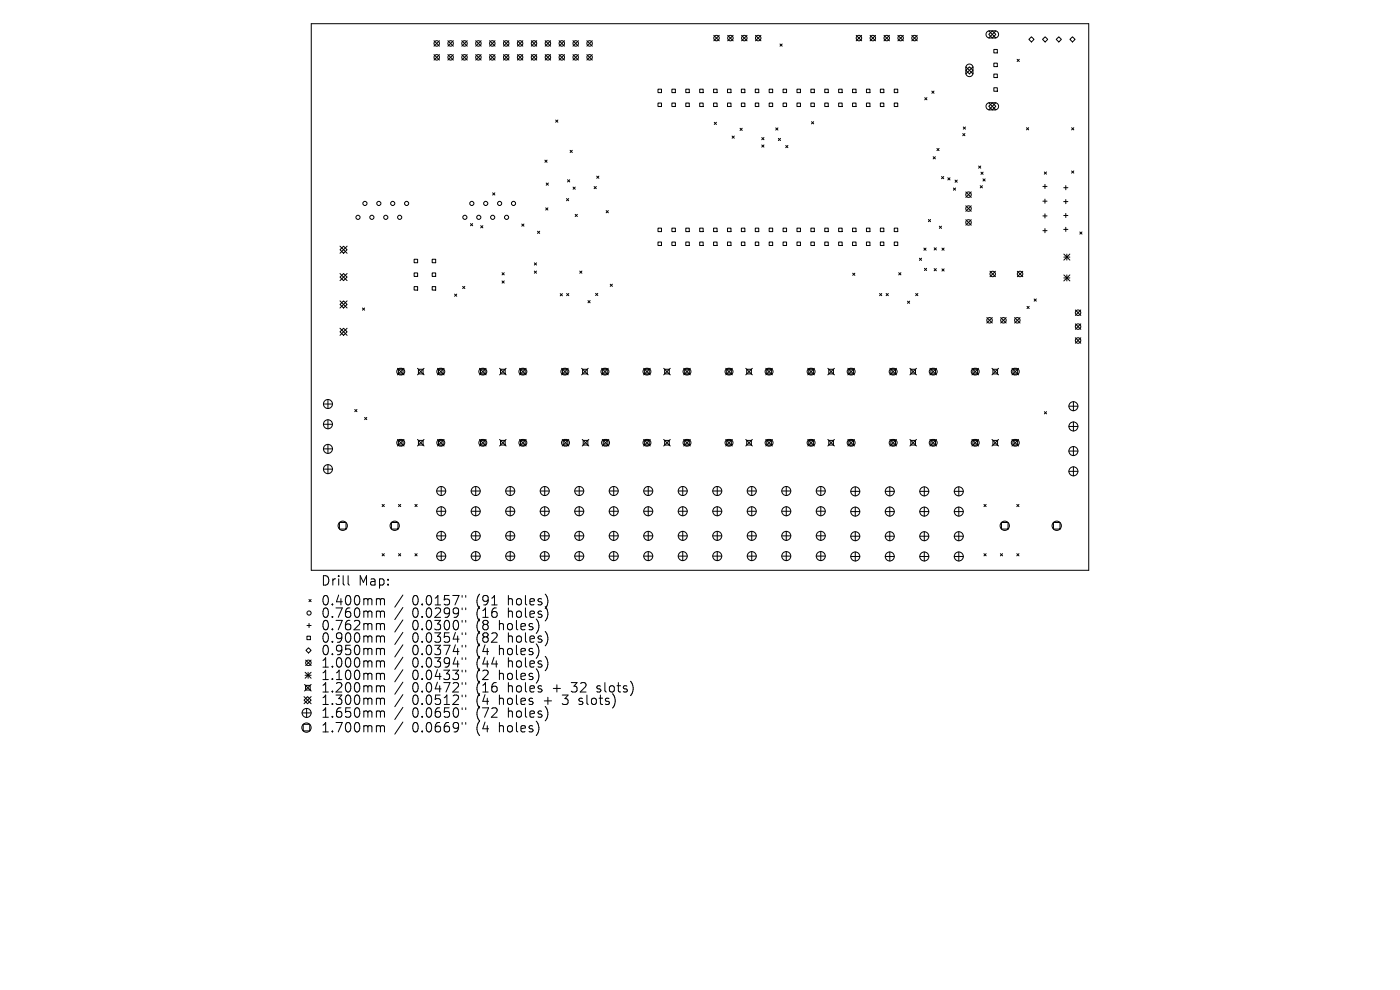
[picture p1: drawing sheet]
<svg xmlns="http://www.w3.org/2000/svg" width="297mm" height="210mm" viewBox="0 0 297 210" stroke-linecap="round" stroke-linejoin="round" font-family="sans-serif">
<defs><g id="words">
<g font-size="2.8">
<text x="68" y="124.5">Drill</text>
<text x="76" y="124.5">Map:</text>
<text x="68" y="128.7">0.400mm</text>
<text x="68" y="131.3">0.760mm</text>
<text x="87.5" y="128.7">0.0157&quot;</text>
<text x="87.5" y="131.3">0.0299&quot;</text>
<text x="101.2" y="128.7">(91</text>
<text x="101.2" y="131.3">(16</text>
<text x="108" y="128.7">holes)</text>
<text x="108" y="131.3">holes)</text>
<text x="68" y="134">0.762mm</text>
<text x="68" y="136.6">0.900mm</text>
<text x="87.5" y="134">0.0300&quot;</text>
<text x="87.5" y="136.6">0.0354&quot;</text>
<text x="101.2" y="134">(8</text>
<text x="101.2" y="136.6">(82</text>
<text x="106.1" y="134">holes)</text>
<text x="108" y="136.6">holes)</text>
<text x="68" y="139.3">0.950mm</text>
<text x="68" y="141.9">1.000mm</text>
<text x="87.5" y="139.3">0.0374&quot;</text>
<text x="87.5" y="141.9">0.0394&quot;</text>
<text x="101.2" y="139.3">(4</text>
<text x="101.2" y="141.9">(44</text>
<text x="106.1" y="139.3">holes)</text>
<text x="108" y="141.9">holes)</text>
<text x="68" y="144.5">1.100mm</text>
<text x="68" y="147.2">1.200mm</text>
<text x="68" y="149.8">1.300mm</text>
<text x="87.5" y="144.5">0.0433&quot;</text>
<text x="87.5" y="147.2">0.0472&quot;</text>
<text x="87.5" y="149.8">0.0512&quot;</text>
<text x="101.2" y="144.5">(2</text>
<text x="101.2" y="147.2">(16</text>
<text x="101.2" y="149.8">(4</text>
<text x="106.1" y="144.5">holes)</text>
<text x="106.1" y="149.8">holes</text>
<text x="108" y="147.2">holes</text>
<text x="115.9" y="149.8">+</text>
<text x="117.8" y="147.2">+</text>
<text x="120.1" y="149.8">3</text>
<text x="122" y="147.2">32</text>
<text x="123.7" y="149.8">slots)</text>
<text x="127.5" y="147.2">slots)</text>
<text x="68" y="152.5">1.650mm</text>
<text x="68" y="155.6">1.700mm</text>
<text x="87.5" y="152.5">0.0650&quot;</text>
<text x="87.5" y="155.6">0.0669&quot;</text>
<text x="101.2" y="152.5">(72</text>
<text x="101.2" y="155.6">(4</text>
<text x="106.1" y="155.6">holes)</text>
<text x="108" y="152.5">holes)</text>
</g>
</g></defs>
<g fill="none" stroke="#000" stroke-width=".21">
<path d="M66 5h165v116h-165zM92.1 8.6l1.1 1.2M92.1 11.6l1.1 1.1M93.2 8.6l-1.1 1.2M93.2 11.6l-1.1 1.1M95 8.6l1.2 1.2M95 11.6l1.2 1.1M96.2 8.6l-1.2 1.2M96.2 11.6l-1.2 1.1M98 11.6l1.1 1.1M98 8.6l1.1 1.2M99.1 8.6l-1.1 1.2"/>
<path d="M99.1 11.6l-1.1 1.1M100.9 11.6l1.2 1.1M100.9 8.6l1.2 1.2M102.1 8.6l-1.2 1.2M102.1 11.6l-1.2 1.1M103.9 11.6l1.1 1.1M103.9 8.6l1.1 1.2M105 8.6l-1.1 1.2M105 11.6l-1.1 1.1M106.8 11.6l1.2 1.1M106.8 8.6l1.2 1.2M108 8.6l-1.2 1.2"/>
<path d="M108 11.6l-1.2 1.1M109.8 11.6l1.1 1.1M109.8 8.6l1.1 1.2M110.9 8.6l-1.1 1.2M110.9 11.6l-1.1 1.1M112.7 11.6l1.2 1.1M112.7 8.6l1.2 1.2M113.9 8.6l-1.2 1.2M113.9 11.6l-1.2 1.1M115.7 11.6l1.1 1.1M115.7 8.6l1.1 1.2M116.8 8.6l-1.1 1.2"/>
<path d="M116.8 11.6l-1.1 1.1M118.6 11.6l1.2 1.1M118.6 8.6l1.2 1.2M119.8 8.6l-1.2 1.2M119.8 11.6l-1.2 1.1M121.5 11.6l1.2 1.1M121.5 8.6l1.2 1.2M122.7 8.6l-1.2 1.2M122.7 11.6l-1.2 1.1M124.5 11.6l1.2 1.1M124.5 8.6l1.2 1.2M125.7 8.6l-1.2 1.2"/>
<path d="M125.7 11.6l-1.2 1.1M139.6 18.9h.7v.7h-.7zM142.5 18.9h.8v.7h-.8zM145.5 18.9h.7v.7h-.7zM148.4 18.9h.8v.7h-.8zM151.4 18.9h.7v.7h-.7zM151.4 7.5l1.2 1.2M152.6 7.5l-1.2 1.2M154.3 18.9h.8v.7h-.8zM154.4 7.5l1.1 1.2M155.5 7.5l-1.1 1.2M157.3 18.9h.7v.7h-.7z"/>
<path d="M157.3 7.5l1.2 1.2M158.5 7.5l-1.2 1.2M160.2 18.9h.8v.7h-.8zM160.3 7.5l1.1 1.2M161.4 7.5l-1.1 1.2M163.2 18.9h.7v.7h-.7zM165.5 9.3l.4 .5M165.9 9.3l-.4 .5M166.1 18.9h.8v.7h-.8zM169.1 18.9h.7v.7h-.7zM172 18.9h.8v.7h-.8zM175 18.9h.7v.7h-.7z"/>
<path d="M177.9 18.9h.8v.7h-.8zM180.9 18.9h.7v.7h-.7zM181.6 7.5l1.2 1.2M182.8 7.5l-1.2 1.2M183.8 18.9h.8v.7h-.8zM184.6 7.5l1.1 1.2M185.7 7.5l-1.1 1.2M186.8 18.9h.7v.7h-.7zM187.5 7.5l1.2 1.2M188.7 7.5l-1.2 1.2M189.7 18.9h.7v.7h-.7zM190.5 7.5l1.1 1.2"/>
<path d="M191.6 7.5l-1.1 1.2M193.4 7.5l1.2 1.2M194.6 7.5l-1.2 1.2M197.7 19.3l.4 .5M198.1 19.3l-.4 .5M204.9 14.9l.8-.7 .7 .7-.7 .8zM204.9 14.2l1.5 1.5M205.1 13.8a.75 .75 0 0 1 .8-.2 .75 .75 0 0 1 .5 .7v1.2a.75 .75 0 0 1-.7 .8 .75 .75 0 0 1-.8-.8v-1.2zM206.4 14.2l-1.5 1.5M209.4 6.8l.4-.2 1.3-.1a.75 .75 0 0 1 .7 .8 .75 .75 0 0 1-.7 .8h-1.2a.75 .75 0 0 1-.7-.5 .75 .75 0 0 1 .2-.8zM209.8 7.3l.7-.8 .8 .8-.8 .8zM209.8 6.5l1.5 1.6"/>
<path d="M210.8 10.5h.8v.7h-.8zM210.8 13.4h.8v.7h-.8zM210.8 15.7h.8v.8h-.8zM210.8 18.6h.8v.8h-.8zM211.3 6.5l-1.5 1.6M215.8 12.6l.4 .4M216.2 12.6l-.4 .4M218.8 7.8l.6 .6-.6 .5-.5-.5zM221.2 8.4l.5-.6 .6 .6-.6 .5zM224.1 8.4l.5-.6 .6 .6-.6 .5zM227.5 7.8l.6 .6-.6 .5-.5-.5zM115.6 34l.5 .4"/>
<path d="M115.9 38.8l.4 .5M116.1 34l-.5 .4M116.3 38.8l-.4 .5M117.9 25.5l.4 .4M118.3 25.5l-.4 .4M120.4 38.1l.5 .5M120.9 38.1l-.5 .5M120.9 31.9l.5 .4M121.4 31.9l-.5 .4M121.6 39.7l.4 .4M122 39.7l-.4 .4M126 39.6l.5 .4"/>
<path d="M126.5 39.6l-.5 .4M126.6 37.4l.5 .4M127.1 37.4l-.5 .4M139.6 21.9h.7v.7h-.7zM142.5 21.9h.8v.7h-.8zM145.5 21.9h.7v.7h-.7zM148.4 21.9h.8v.7h-.8zM151.4 21.9h.7v.7h-.7zM151.5 25.9l.5 .5M152 25.9l-.5 .5M154.3 21.9h.8v.7h-.8zM155.3 28.9l.5 .4"/>
<path d="M155.8 28.9l-.5 .4M157 27.2l.5 .5M157.3 21.9h.7v.7h-.7zM157.5 27.2l-.5 .5M160.2 21.9h.8v.7h-.8zM161.6 29.2l.5 .4M161.6 30.7l.5 .5M162.1 29.2l-.5 .4M162.1 30.7l-.5 .5M163.2 21.9h.7v.7h-.7zM164.6 27.1l.4 .5M165 27.1l-.4 .5"/>
<path d="M165.1 29.4l.5 .4M165.6 29.4l-.5 .4M166.1 21.9h.8v.7h-.8zM166.7 30.9l.5 .4M167.2 30.9l-.5 .4M169.1 21.9h.7v.7h-.7zM172 21.9h.8v.7h-.8zM172.2 25.8l.4 .5M172.6 25.8l-.4 .5M175 21.9h.7v.7h-.7zM177.9 21.9h.8v.7h-.8zM180.9 21.9h.7v.7h-.7z"/>
<path d="M183.8 21.9h.8v.7h-.8zM186.8 21.9h.7v.7h-.7zM189.7 21.9h.7v.7h-.7zM196.2 20.7l.4 .5M196.6 20.7l-.4 .5M198 33.2l.4 .5M198.4 33.2l-.4 .5M198.8 31.5l.4 .5M199.2 31.5l-.4 .5M199.7 37.4l.5 .5M200.2 37.4l-.5 .5M201.1 37.7l.4 .5"/>
<path d="M201.5 37.7l-.4 .5M202.3 39.9l.4 .4M202.6 38.2l.5 .5M202.7 39.9l-.4 .4M203.1 38.2l-.5 .5M204.2 28.3l.5 .5M204.4 26.9l.4 .5M204.7 28.3l-.5 .5M204.8 26.9l-.4 .5M207.6 35.2l.5 .5M208 39.4l.4 .5M208.1 35.2l-.5 .5"/>
<path d="M208.1 36.5l.5 .5M208.4 39.4l-.4 .5M208.5 37.9l.5 .5M208.6 36.5l-.5 .5M209 37.9l-.5 .5M209.4 22l.4-.2h1.3a.75 .75 0 0 1 .7 .7 .75 .75 0 0 1-.7 .8h-1.2a.75 .75 0 0 1-.7-.5 .75 .75 0 0 1 .2-.8zM209.8 22.5l.7-.7 .8 .7-.8 .8zM209.8 21.8l1.5 1.5M211.3 21.8l-1.5 1.5M217.8 27.1l.4 .4M218.2 27.1l-.4 .4M221.2 39.5h.9"/>
<path d="M221.5 36.5l.5 .4M221.7 39.1v.9M222 36.5l-.5 .4M225.7 39.8h.8M226.1 39.4v.9M227.3 27.1l.5 .5M227.3 36.3l.5 .4M227.8 27.1l-.5 .5M227.8 36.3l-.5 .4M72.1 53l.8-.8 .7 .8-.7 .7zM72.1 52.2l1.5 1.5M72.1 58l1.5 1.5"/>
<path d="M72.9 58l.7 .8-.7 .7-.8-.7zM73.6 52.2l-1.5 1.5M73.6 58l-1.5 1.5M87.9 55h.7v.7h-.7zM87.9 57.9h.7v.7h-.7zM91.7 55h.7v.7h-.7zM91.7 57.9h.7v.7h-.7zM99.8 47.4l.5 .5M100.3 47.4l-.5 .5M102 47.9l.4 .4M102.4 47.9l-.4 .4M104.5 40.9l.5 .5"/>
<path d="M105 40.9l-.5 .5M106.5 57.8l.5 .5M106.5 59.6l.5 .5M107 57.8l-.5 .5M107 59.6l-.5 .5M110.7 47.5l.5 .5M111.2 47.5l-.5 .5M113.4 55.8l.4 .4M113.4 57.5l.4 .5M113.8 55.8l-.4 .4M113.8 57.5l-.4 .5M114 49.1l.5 .4"/>
<path d="M114.5 49.1l-.5 .4M115.8 44.1l.4 .5M116.2 44.1l-.4 .5M120.2 42.1l.4 .5M120.6 42.1l-.4 .5M122 45.5l.5 .4M122.5 45.5l-.5 .4M123 57.5l.5 .5M123.5 57.5l-.5 .5M128.6 44.7l.5 .4M129.1 44.7l-.5 .4M139.6 48.4h.7v.7h-.7z"/>
<path d="M139.6 51.3h.7v.8h-.7zM142.5 48.4h.8v.7h-.8zM142.5 51.3h.8v.8h-.8zM145.5 48.4h.7v.7h-.7zM145.5 51.3h.7v.8h-.7zM148.4 48.4h.8v.7h-.8zM148.4 51.3h.8v.8h-.8zM151.4 48.4h.7v.7h-.7zM151.4 51.3h.7v.8h-.7zM154.3 48.4h.8v.7h-.8zM154.3 51.3h.8v.8h-.8zM157.3 48.4h.7v.7h-.7z"/>
<path d="M157.3 51.3h.7v.8h-.7zM160.2 48.4h.8v.7h-.8zM160.2 51.3h.8v.8h-.8zM163.2 48.4h.7v.7h-.7zM163.2 51.3h.7v.8h-.7zM166.1 48.4h.8v.7h-.8zM166.1 51.3h.8v.8h-.8zM169.1 48.4h.7v.7h-.7zM169.1 51.3h.7v.8h-.7zM172 48.4h.8v.7h-.8zM172 51.3h.8v.8h-.8zM175 48.4h.7v.7h-.7z"/>
<path d="M175 51.3h.7v.8h-.7zM177.9 48.4h.8v.7h-.8zM177.9 51.3h.8v.8h-.8zM180.9 48.4h.7v.7h-.7zM180.9 51.3h.7v.8h-.7zM180.9 57.9l.5 .5M181.4 57.9l-.5 .5M183.8 48.4h.8v.7h-.8zM183.8 51.3h.8v.8h-.8zM186.8 48.4h.7v.7h-.7zM186.8 51.3h.7v.8h-.7zM189.7 48.4h.7v.7h-.7z"/>
<path d="M189.7 51.3h.7v.8h-.7zM190.7 57.8l.4 .5M191.1 57.8l-.4 .5M195 54.8l.5 .4M195.5 54.8l-.5 .4M196 52.6l.5 .5M196.1 56.9l.5 .5M196.5 52.6l-.5 .5M196.6 56.9l-.5 .5M197 46.6l.4 .4M197.4 46.6l-.4 .4M198.2 52.6l.4 .4"/>
<path d="M198.2 57l.4 .4M198.6 52.6l-.4 .4M198.6 57l-.4 .4M199.3 48l.4 .4M199.7 48l-.4 .4M199.8 52.6l.5 .5M199.8 57l.5 .5M200.3 52.6l-.5 .5M200.3 57l-.5 .5M204.9 40.7l1.1 1.2M204.9 43.7l1.1 1.1M204.9 46.6l1.1 1.2"/>
<path d="M206 40.7l-1.1 1.2M206 43.7l-1.1 1.1M206 46.6l-1.1 1.2M210 57.5l1.2 1.2M211.2 57.5l-1.2 1.2M215.8 57.5l1.2 1.2M217 57.5l-1.2 1.2M221.2 42.7h.9M221.2 45.8h.9M221.2 48.9h.9M221.7 42.2v.9M221.7 45.4v.8"/>
<path d="M221.7 48.5v.9M225.7 42.8h.8M225.7 45.7h.8M225.7 48.7h.8M225.7 58.3l1.3 1.3M225.7 53.9l1.3 1.3M225.7 54.5h1.3M225.7 59h1.3M226.1 42.3v.9M226.1 45.3v.9M226.1 48.2v.9M226.3 53.9v1.3"/>
<path d="M226.3 58.3v1.3M227 53.9l-1.3 1.3M227 58.3l-1.3 1.3M229.1 49.2l.4 .5M229.5 49.2l-.4 .5M72.1 63.8l1.5 1.5M72.1 69.6l1.5 1.5M72.9 63.8l.7 .8-.7 .7-.8-.7zM72.9 69.6l.7 .8-.7 .7-.8-.7zM73.6 63.8l-1.5 1.5M73.6 69.6l-1.5 1.5M76.9 65.3l.5 .5"/>
<path d="M77.4 65.3l-.5 .5M84.3 78.1l1.4 1.4M84.4 78.3l.8-.2a.7 .7 0 0 1 .7 .7 .7 .7 0 0 1-.7 .7h-.3a.7 .7 0 0 1-.7-.4 .7 .7 0 0 1 .2-.8zM84.5 78.3h1v1h-1zM85.7 78.1l-1.4 1.4M87.9 60.8h.7v.7h-.7zM88.6 78.1l1.4 1.4M88.8 78.3h1v1h-1zM90 78.1l-1.4 1.4M91.7 60.8h.7v.7h-.7zM92.8 78.1l1.4 1.4M92.9 78.3l.8-.2a.7 .7 0 0 1 .7 .7 .7 .7 0 0 1-.7 .7h-.3a.7 .7 0 0 1-.7-.4 .7 .7 0 0 1 .2-.8z"/>
<path d="M93 78.3h1v1h-1zM94.2 78.1l-1.4 1.4M96.4 62.4l.5 .5M96.9 62.4l-.5 .5M98.1 60.8l.5 .4M98.6 60.8l-.5 .4M101.7 78.1l1.4 1.4M101.8 78.3l.8-.2a.7 .7 0 0 1 .7 .7 .7 .7 0 0 1-.7 .7h-.3a.7 .7 0 0 1-.7-.4 .7 .7 0 0 1 .2-.8zM101.9 78.3h1v1h-1zM103.1 78.1l-1.4 1.4M106 78.1l1.4 1.4M106.2 78.3h1v1h-1z"/>
<path d="M107.4 78.1l-1.4 1.4M110.2 78.1l1.4 1.4M110.3 78.3l.8-.2a.7 .7 0 0 1 .7 .7 .7 .7 0 0 1-.7 .7h-.3a.7 .7 0 0 1-.7-.4 .7 .7 0 0 1 .2-.8zM110.4 78.3h1v1h-1zM111.6 78.1l-1.4 1.4M118.8 62.3l.5 .5M119.1 78.1l1.4 1.4M119.2 78.3l.8-.2a.7 .7 0 0 1 .7 .7 .7 .7 0 0 1-.7 .7h-.3a.7 .7 0 0 1-.7-.4 .7 .7 0 0 1 .2-.8zM119.3 62.3l-.5 .5M119.3 78.3h1v1h-1zM120.2 62.3l.5 .4M120.5 78.1l-1.4 1.4"/>
<path d="M120.7 62.3l-.5 .4M123.4 78.1l1.4 1.4M123.6 78.3h1v1h-1zM124.7 63.8l.5 .4M124.8 78.1l-1.4 1.4M125.2 63.8l-.5 .4M126.4 62.2l.4 .5M126.8 62.2l-.4 .5M127.6 78.1l1.4 1.4M127.7 78.3l.8-.2a.7 .7 0 0 1 .7 .7 .7 .7 0 0 1-.7 .7h-.3a.7 .7 0 0 1-.7-.4 .7 .7 0 0 1 .2-.8zM127.8 78.3h1v1h-1zM129 78.1l-1.4 1.4"/>
<path d="M129.5 60.3l.4 .4M129.9 60.3l-.4 .4M136.6 78.1l1.3 1.4M136.6 78.3l.8-.2a.7 .7 0 0 1 .7 .7 .7 .7 0 0 1-.7 .7h-.3a.7 .7 0 0 1-.6-.4 .7 .7 0 0 1 .1-.8zM136.8 78.3h.9v1h-.9zM137.9 78.1l-1.3 1.4M140.8 78.1l1.4 1.4M141 78.3h1v1h-1zM142.2 78.1l-1.4 1.4M145 78.1l1.4 1.4M145.1 78.3l.8-.2a.7 .7 0 0 1 .7 .7 .7 .7 0 0 1-.7 .7h-.3a.7 .7 0 0 1-.6-.4 .7 .7 0 0 1 .1-.8zM145.3 78.3h.9v1h-.9z"/>
<path d="M146.4 78.1l-1.4 1.4M154 78.1l1.4 1.4M154 78.3l.8-.2a.7 .7 0 0 1 .7 .7 .7 .7 0 0 1-.7 .7h-.3a.7 .7 0 0 1-.6-.4 .7 .7 0 0 1 .1-.8zM154.2 78.3h.9v1h-.9zM155.4 78.1l-1.4 1.4M158.2 78.1l1.4 1.4M158.4 78.3h1v1h-1zM159.6 78.1l-1.4 1.4M162.5 78.1l1.4 1.4M162.5 78.3l.8-.2a.7 .7 0 0 1 .7 .7 .7 .7 0 0 1-.7 .7h-.3a.7 .7 0 0 1-.6-.4 .7 .7 0 0 1 .1-.8zM162.7 78.3h.9v1h-.9zM163.9 78.1l-1.4 1.4"/>
<path d="M171.4 78.1l1.4 1.4M171.4 78.3l.8-.2a.7 .7 0 0 1 .7 .7 .7 .7 0 0 1-.7 .7h-.3a.7 .7 0 0 1-.6-.4 .7 .7 0 0 1 .1-.8zM171.6 78.3h1v1h-1zM172.8 78.1l-1.4 1.4M175.6 78.1l1.4 1.4M175.8 78.3h1v1h-1zM177 78.1l-1.4 1.4M179.9 78.1l1.4 1.4M179.9 78.3l.8-.2a.7 .7 0 0 1 .7 .7 .7 .7 0 0 1-.7 .7h-.3a.7 .7 0 0 1-.6-.4 .7 .7 0 0 1 .1-.8zM180.1 78.3h1v1h-1zM181.3 78.1l-1.4 1.4M186.6 62.3l.5 .4"/>
<path d="M187.1 62.3l-.5 .4M188 62.3l.5 .4M188.5 62.3l-.5 .4M188.8 78.1l1.4 1.4M188.8 78.3l.8-.2a.7 .7 0 0 1 .7 .7 .7 .7 0 0 1-.7 .7h-.3a.7 .7 0 0 1-.6-.4 .7 .7 0 0 1 .1-.8zM189 78.3h1v1h-1zM190.2 78.1l-1.4 1.4M192.5 63.9l.5 .4M193 63.9l-.5 .4M193 78.1l1.4 1.4M193.2 78.3h1v1h-1zM194.3 62.3l.4 .4"/>
<path d="M194.4 78.1l-1.4 1.4M194.7 62.3l-.4 .4M197.3 78.1l1.4 1.4M197.3 78.3l.8-.2a.7 .7 0 0 1 .7 .7 .7 .7 0 0 1-.7 .7h-.3a.7 .7 0 0 1-.6-.4 .7 .7 0 0 1 .1-.8zM197.5 78.3h1v1h-1zM198.7 78.1l-1.4 1.4M206.2 78.1l1.4 1.4M206.3 78.3l.7-.2a.7 .7 0 0 1 .7 .7 .7 .7 0 0 1-.7 .7h-.3a.7 .7 0 0 1-.6-.4 .7 .7 0 0 1 .2-.8zM206.4 78.3h1v1h-1zM207.6 78.1l-1.4 1.4M209.3 67.4l1.2 1.1M210.4 78.1l1.4 1.4"/>
<path d="M210.5 67.4l-1.2 1.1M210.6 78.3h1v1h-1zM211.8 78.1l-1.4 1.4M212.3 67.4l1.2 1.1M213.5 67.4l-1.2 1.1M214.7 78.1l1.4 1.4M214.7 78.3l.8-.2a.7 .7 0 0 1 .7 .7 .7 .7 0 0 1-.7 .7h-.3a.7 .7 0 0 1-.6-.4 .7 .7 0 0 1 .1-.8zM214.9 78.3h1v1h-1zM215.2 67.4l1.2 1.1M216.1 78.1l-1.4 1.4M216.4 67.4l-1.2 1.1M217.9 65l.4 .5"/>
<path d="M218.3 65l-.4 .5M219.4 63.4l.4 .5M219.8 63.4l-.4 .5M228.1 65.8l1.2 1.1M228.1 68.7l1.2 1.2M228.1 71.6l1.2 1.2M229.3 65.8l-1.2 1.1M229.3 68.7l-1.2 1.2M229.3 71.6l-1.2 1.2M68.6 85.7h1.9M68.6 90h1.9M68.6 95.2h1.9"/>
<path d="M68.6 99.5h1.9M69.6 84.7v2M69.6 89v2M69.6 94.3v1.9M69.6 98.6v1.9M75.3 86.9l.4 .4M75.7 86.9l-.4 .4M77.3 88.5l.5 .5M77.8 88.5l-.5 .5M84.3 93.2l1.4 1.4M84.4 93.4l.8-.2a.7 .7 0 0 1 .7 .7 .7 .7 0 0 1-.7 .7h-.3a.7 .7 0 0 1-.7-.4 .7 .7 0 0 1 .2-.8zM84.5 93.4h1v1h-1z"/>
<path d="M85.7 93.2l-1.4 1.4M88.6 93.2l1.4 1.4M88.8 93.4h1v1h-1zM90 93.2l-1.4 1.4M92.8 93.2l1.4 1.4M92.9 93.4l.8-.2a.7 .7 0 0 1 .7 .7 .7 .7 0 0 1-.7 .7h-.3a.7 .7 0 0 1-.7-.4 .7 .7 0 0 1 .2-.8zM93 93.4h1v1h-1zM94.2 93.2l-1.4 1.4M101.7 93.2l1.4 1.4M101.8 93.4l.8-.2a.7 .7 0 0 1 .7 .7 .7 .7 0 0 1-.7 .7h-.3a.7 .7 0 0 1-.7-.4 .7 .7 0 0 1 .2-.8zM101.9 93.4h1v1h-1zM103.1 93.2l-1.4 1.4"/>
<path d="M106 93.2l1.4 1.4M106.2 93.4h1v1h-1zM107.4 93.2l-1.4 1.4M110.2 93.2l1.4 1.4M110.3 93.4l.8-.2a.7 .7 0 0 1 .7 .7 .7 .7 0 0 1-.7 .7h-.3a.7 .7 0 0 1-.7-.4 .7 .7 0 0 1 .2-.8zM110.4 93.4h1v1h-1zM111.6 93.2l-1.4 1.4M119.3 93.2l1.4 1.4M119.3 93.4l.8-.2a.7 .7 0 0 1 .7 .7 .7 .7 0 0 1-.7 .7h-.3a.7 .7 0 0 1-.6-.4 .7 .7 0 0 1 .1-.8zM119.5 93.4h1v1h-1zM120.7 93.2l-1.4 1.4M123.5 93.2l1.4 1.4"/>
<path d="M123.7 93.4h1v1h-1zM124.9 93.2l-1.4 1.4M127.8 93.2l1.4 1.4M127.8 93.4l.8-.2a.7 .7 0 0 1 .7 .7 .7 .7 0 0 1-.7 .7h-.3a.7 .7 0 0 1-.6-.4 .7 .7 0 0 1 .1-.8zM128 93.4h1v1h-1zM129.2 93.2l-1.4 1.4M136.6 93.2l1.3 1.4M136.6 93.4l.8-.2a.7 .7 0 0 1 .7 .7 .7 .7 0 0 1-.7 .7h-.3a.7 .7 0 0 1-.6-.4 .7 .7 0 0 1 .1-.8zM136.8 93.4h.9v1h-.9zM137.9 93.2l-1.3 1.4M140.8 93.2l1.4 1.4M141 93.4h1v1h-1z"/>
<path d="M142.2 93.2l-1.4 1.4M145 93.2l1.4 1.4M145.1 93.4l.8-.2a.7 .7 0 0 1 .7 .7 .7 .7 0 0 1-.7 .7h-.3a.7 .7 0 0 1-.6-.4 .7 .7 0 0 1 .1-.8zM145.3 93.4h.9v1h-.9zM146.4 93.2l-1.4 1.4M154 93.2l1.4 1.4M154 93.4l.8-.2a.7 .7 0 0 1 .7 .7 .7 .7 0 0 1-.7 .7h-.3a.7 .7 0 0 1-.6-.4 .7 .7 0 0 1 .1-.8zM154.2 93.4h.9v1h-.9zM155.4 93.2l-1.4 1.4M158.2 93.2l1.4 1.4M158.4 93.4h1v1h-1zM159.6 93.2l-1.4 1.4"/>
<path d="M162.5 93.2l1.4 1.4M162.5 93.4l.8-.2a.7 .7 0 0 1 .7 .7 .7 .7 0 0 1-.7 .7h-.3a.7 .7 0 0 1-.6-.4 .7 .7 0 0 1 .1-.8zM162.7 93.4h.9v1h-.9zM163.9 93.2l-1.4 1.4M171.4 93.2l1.4 1.4M171.4 93.4l.8-.2a.7 .7 0 0 1 .7 .7 .7 .7 0 0 1-.7 .7h-.3a.7 .7 0 0 1-.6-.4 .7 .7 0 0 1 .1-.8zM171.6 93.4h1v1h-1zM172.8 93.2l-1.4 1.4M175.6 93.2l1.4 1.4M175.8 93.4h1v1h-1zM177 93.2l-1.4 1.4M179.9 93.2l1.4 1.4"/>
<path d="M179.9 93.4l.8-.2a.7 .7 0 0 1 .7 .7 .7 .7 0 0 1-.7 .7h-.3a.7 .7 0 0 1-.6-.4 .7 .7 0 0 1 .1-.8zM180.1 93.4h1v1h-1zM181.3 93.2l-1.4 1.4M188.8 93.2l1.4 1.4M188.8 93.4l.8-.2a.7 .7 0 0 1 .7 .7 .7 .7 0 0 1-.7 .7h-.3a.7 .7 0 0 1-.6-.4 .7 .7 0 0 1 .1-.8zM189 93.4h1v1h-1zM190.2 93.2l-1.4 1.4M193 93.2l1.4 1.4M193.2 93.4h1v1h-1zM194.4 93.2l-1.4 1.4M197.3 93.2l1.4 1.4M197.3 93.4l.8-.2a.7 .7 0 0 1 .7 .7 .7 .7 0 0 1-.7 .7h-.3a.7 .7 0 0 1-.6-.4 .7 .7 0 0 1 .1-.8z"/>
<path d="M197.5 93.4h1v1h-1zM198.7 93.2l-1.4 1.4M206.2 93.2l1.4 1.4M206.3 93.4l.7-.2a.7 .7 0 0 1 .7 .7 .7 .7 0 0 1-.7 .7h-.3a.7 .7 0 0 1-.6-.4 .7 .7 0 0 1 .2-.8zM206.4 93.4h1v1h-1zM207.6 93.2l-1.4 1.4M210.4 93.2l1.4 1.4M210.6 93.4h1v1h-1zM211.8 93.2l-1.4 1.4M214.7 93.2l1.4 1.4M214.7 93.4l.8-.2a.7 .7 0 0 1 .7 .7 .7 .7 0 0 1-.7 .7h-.3a.7 .7 0 0 1-.6-.4 .7 .7 0 0 1 .1-.8zM214.9 93.4h1v1h-1z"/>
<path d="M216.1 93.2l-1.4 1.4M221.6 87.3l.4 .5M222 87.3l-.4 .5M226.8 86.2h1.9M226.8 90.5h1.9M226.8 95.7h1.9M226.8 100h1.9M227.7 85.2v1.9M227.7 89.5v1.9M227.7 94.7v1.9M227.7 99v1.9M72 110.8h1.4v1.4h-1.4z"/>
<path d="M81.1 107l.4 .5M81.1 117.5l.4 .4M81.5 107l-.4 .5M81.5 117.5l-.4 .4M83 110.8h1.4v1.4h-1.4zM84.5 107l.5 .5M84.5 117.5l.5 .4M85 107l-.5 .5M85 117.5l-.5 .4M88 107l.5 .5M88 117.5l.5 .4M88.5 107l-.5 .5"/>
<path d="M88.5 117.5l-.5 .4M92.6 104.2h2M92.6 108.5h2M92.6 113.7h2M92.6 118h2M93.6 103.2v1.9M93.6 107.5v1.9M93.6 112.7v1.9M93.6 117v1.9M100 104.2h1.9M100 108.5h1.9M100 113.7h1.9"/>
<path d="M100 118h1.9M100.9 103.2v1.9M100.9 107.5v1.9M100.9 112.7v1.9M100.9 117v1.9M107.3 104.2h1.9M107.3 108.5h1.9M107.3 113.7h1.9M107.3 118h1.9M108.2 103.2v1.9M108.2 107.5v1.9M108.2 112.7v1.9"/>
<path d="M108.2 117v1.9M114.6 104.2h1.9M114.6 108.5h1.9M114.6 113.7h1.9M114.6 118h1.9M115.6 103.2v1.9M115.6 107.5v1.9M115.6 112.7v1.9M115.6 117v1.9M121.9 104.2h1.9M121.9 108.5h1.9M121.9 113.7h1.9"/>
<path d="M121.9 118h1.9M122.9 103.2v1.9M122.9 107.5v1.9M122.9 112.7v1.9M122.9 117v1.9M129.2 104.2h2M129.2 108.5h2M129.2 113.7h2M129.2 118h2M130.2 103.2v1.9M130.2 107.5v1.9M130.2 112.7v1.9"/>
<path d="M130.2 117v1.9M136.6 104.2h1.9M136.6 108.5h1.9M136.6 113.7h1.9M136.6 118h1.9M137.5 103.2v1.9M137.5 107.5v1.9M137.5 112.7v1.9M137.5 117v1.9M143.9 104.2h1.9M143.9 108.5h1.9M143.9 113.7h1.9"/>
<path d="M143.9 118h1.9M144.8 103.2v1.9M144.8 107.5v1.9M144.8 112.7v1.9M144.8 117v1.9M151.2 104.2h1.9M151.2 108.5h1.9M151.2 113.7h1.9M151.2 118h1.9M152.2 103.2v1.9M152.2 107.5v1.9M152.2 112.7v1.9"/>
<path d="M152.2 117v1.9M158.5 104.2h1.9M158.5 108.5h1.9M158.5 113.7h1.9M158.5 118h1.9M159.5 103.2v1.9M159.5 107.5v1.9M159.5 112.7v1.9M159.5 117v1.9M165.8 104.2h2M165.8 108.5h2M165.8 113.7h2"/>
<path d="M165.8 118h2M166.8 103.2v1.9M166.8 107.5v1.9M166.8 112.7v1.9M166.8 117v1.9M173.2 104.2h1.9M173.2 108.4h1.9M173.2 113.7h1.9M173.2 118h1.9M174.1 103.2v1.9M174.1 107.5v1.9M174.1 112.7v1.9"/>
<path d="M174.1 117v1.9M180.5 104.2h1.9M180.5 108.5h1.9M180.5 113.7h1.9M180.5 118h1.9M181.4 103.3v1.9M181.4 107.6v1.9M181.4 112.8v1.9M181.4 117.1v1.9M187.8 104.2h1.9M187.8 108.5h1.9M187.8 113.7h1.9"/>
<path d="M187.8 118h1.9M188.8 103.3v1.9M188.8 107.6v1.9M188.8 112.8v1.9M188.8 117.1v1.9M195.1 104.2h1.9M195.1 108.5h1.9M195.1 113.7h1.9M195.1 118h1.9M196.1 103.3v1.9M196.1 107.6v1.9M196.1 112.8v1.9"/>
<path d="M196.1 117.1v1.9M202.4 104.2h2M202.4 108.5h2M202.4 113.7h2M202.4 118h2M203.4 103.3v1.9M203.4 107.6v1.9M203.4 112.8v1.9M203.4 117.1v1.9M208.7 107l.5 .5M208.7 117.5l.5 .4M209.2 107l-.5 .5"/>
<path d="M209.2 117.5l-.5 .4M212.2 117.5l.5 .4M212.5 110.8h1.3v1.4h-1.3zM212.7 117.5l-.5 .4M215.7 107l.5 .5M215.7 117.5l.5 .4M216.2 107l-.5 .5M216.2 117.5l-.5 .4M223.5 110.8h1.4v1.4h-1.4zM65.1 135h.8v.7h-.8zM65.1 132.7h.9M65.5 137.4l.5 .6-.5 .5-.6-.5z"/>
<path d="M65.5 127.2l.5 .4M65.6 132.2v.9M66 127.2l-.5 .4M73.8 122.1v1.7l.3 .3M80.1 127h.3l.3 .3M80.1 129.6l.5 .1 .1 .2M80.1 132.3l.5 .1 .1 .2M80.1 134.9h.3l.3 .3M80.1 137.5h.3l.3 .3M80.7 127.3l.3-.3 .5 .1 .1 1.2M80.7 127.3v1M80.7 129.9v1.1"/>
<path d="M80.7 132.6v1M80.7 135.2v1M80.7 137.8v1.1M80.7 129.9l.3-.3 .5 .1 .1 1.3M80.7 132.6l.3-.3 .5 .1 .1 1.2M80.7 135.2l.3-.3 .5 .1 .1 1.2M80.7 137.8l.3-.3 .5 .1 .1 1.3M85.5 126.2l-1.7 2.6M85.5 128.9l-1.7 2.5M85.5 131.5l-1.7 2.6M85.5 134.1l-1.7 2.6M85.5 136.8l-1.7 2.6"/>
<path d="M85.5 139.4l-1.7 2.6M98 126.3v.4M98 129v.3M98 131.6v.4M98 134.2v.4M98 136.9v.4M98 139.5v.4M98.8 126.3v.4M98.8 129v.3M98.8 131.6v.4M98.8 134.2v.4M98.8 136.9v.4"/>
<path d="M98.8 139.5v.4M64.1 151.2h1.9M64.3 153.7h1.4v1.3h-1.4zM64.5 148.5l.7-.7 .8 .7-.8 .8zM64.5 147.8l1.5 1.5M64.6 145.2l1.4 1.4M64.7 142.6l1.3 1.3M64.7 143.2h1.3M64.8 145.4h1v1h-1zM64.8 140l1.2 1.2M65 150.3v1.9M65.4 142.6v1.3"/>
<path d="M66 140l-1.2 1.2M66 142.6l-1.3 1.3M66 145.2l-1.4 1.4M66 147.8l-1.5 1.5M80.1 140.2l.5 .1 .1 .2M80.1 142.8h.3l.3 .3M80.1 145.5h.3l.3 .3M80.1 148.1l.5 .1 .1 .2M80.1 150.8h.3l.3 .3M80.1 153.9h.3l.3 .3M80.7 140.5v1M80.7 143.1v1.1"/>
<path d="M80.7 145.8v1M80.7 148.4v1M80.7 151.1v1M80.7 154.2v1.1M80.7 140.5l.3-.3 .5 .1 .1 1.2M80.7 143.1l.3-.3 .5 .1 .1 1.3M80.7 145.8l.3-.3 .5 .1 .1 1.2M80.7 148.4l.3-.3 .5 .1 .1 1.2M80.7 151.1l.3-.3 .5 .1 .1 1.2M80.7 154.2l.3-.3 .5 .1 .1 1.3M85.5 142.1l-1.7 2.5M85.5 144.7l-1.7 2.6"/>
<path d="M85.5 147.3l-1.7 2.6M85.5 150.1l-1.7 2.5M85.5 153.2l-1.7 2.5M98 142.2v.3M98 144.8v.4M98 147.4v.4M98 150.1v.4M98 153.3v.3M98.8 142.2v.3M98.8 144.8v.4M98.8 147.4v.4M98.8 150.1v.4"/>
<path d="M98.8 153.3v.3M122.8 149.3l.2 .1M122.9 148.2v.5M126.6 146.7l.2 .1M126.7 145.6v.4"/>
<circle cx="92.6" cy="12.2" r=".58"/>
<circle cx="92.6" cy="9.2" r=".58"/>
<circle cx="95.6" cy="12.2" r=".58"/>
<circle cx="95.6" cy="9.2" r=".58"/>
<circle cx="98.5" cy="12.2" r=".58"/>
<circle cx="98.5" cy="9.2" r=".58"/>
<circle cx="101.5" cy="12.2" r=".58"/>
<circle cx="101.5" cy="9.2" r=".58"/>
<circle cx="104.4" cy="12.2" r=".58"/>
<circle cx="104.4" cy="9.2" r=".58"/>
<circle cx="107.4" cy="9.2" r=".58"/>
<circle cx="107.4" cy="12.2" r=".58"/>
<circle cx="110.3" cy="9.2" r=".58"/>
<circle cx="110.3" cy="12.2" r=".58"/>
<circle cx="113.3" cy="12.2" r=".58"/>
<circle cx="113.3" cy="9.2" r=".58"/>
<circle cx="116.2" cy="9.2" r=".58"/>
<circle cx="116.2" cy="12.2" r=".58"/>
<circle cx="119.2" cy="12.2" r=".58"/>
<circle cx="119.2" cy="9.2" r=".58"/>
<circle cx="122.1" cy="12.2" r=".58"/>
<circle cx="122.1" cy="9.2" r=".58"/>
<circle cx="125.1" cy="12.2" r=".58"/>
<circle cx="125.1" cy="9.2" r=".58"/>
<circle cx="152" cy="8.1" r=".58"/>
<circle cx="155" cy="8.1" r=".58"/>
<circle cx="157.9" cy="8.1" r=".58"/>
<circle cx="160.8" cy="8.1" r=".58"/>
<circle cx="182.2" cy="8.1" r=".58"/>
<circle cx="185.2" cy="8.1" r=".58"/>
<circle cx="188.1" cy="8.1" r=".58"/>
<circle cx="191.1" cy="8.1" r=".58"/>
<circle cx="194" cy="8.1" r=".58"/>
<circle cx="75.9" cy="46.1" r=".44"/>
<circle cx="77.4" cy="43.2" r=".44"/>
<circle cx="78.9" cy="46.1" r=".44"/>
<circle cx="80.4" cy="43.2" r=".44"/>
<circle cx="81.8" cy="46.1" r=".44"/>
<circle cx="83.3" cy="43.2" r=".44"/>
<circle cx="84.8" cy="46.1" r=".44"/>
<circle cx="86.3" cy="43.2" r=".44"/>
<circle cx="98.6" cy="46.1" r=".44"/>
<circle cx="100.1" cy="43.2" r=".44"/>
<circle cx="101.6" cy="46.1" r=".44"/>
<circle cx="103" cy="43.2" r=".44"/>
<circle cx="104.5" cy="46.1" r=".44"/>
<circle cx="106" cy="43.2" r=".44"/>
<circle cx="107.5" cy="46.1" r=".44"/>
<circle cx="108.9" cy="43.2" r=".44"/>
<circle cx="205.5" cy="41.3" r=".58"/>
<circle cx="205.5" cy="47.2" r=".58"/>
<circle cx="205.5" cy="44.2" r=".58"/>
<circle cx="210.6" cy="58.1" r=".58"/>
<circle cx="216.4" cy="58.1" r=".58"/>
<circle cx="209.9" cy="67.9" r=".58"/>
<circle cx="212.9" cy="67.9" r=".58"/>
<circle cx="215.8" cy="67.9" r=".58"/>
<circle cx="228.7" cy="66.3" r=".58"/>
<circle cx="228.7" cy="69.3" r=".58"/>
<circle cx="228.7" cy="72.2" r=".58"/>
<circle cx="69.6" cy="99.5" r=".96"/>
<circle cx="69.6" cy="95.2" r=".96"/>
<circle cx="69.6" cy="90" r=".96"/>
<circle cx="69.6" cy="85.7" r=".96"/>
<circle cx="227.7" cy="86.2" r=".96"/>
<circle cx="227.7" cy="95.7" r=".96"/>
<circle cx="227.7" cy="90.5" r=".96"/>
<circle cx="227.7" cy="100" r=".96"/>
<circle cx="72.7" cy="111.5" r=".99"/>
<circle cx="83.7" cy="111.5" r=".99"/>
<circle cx="93.6" cy="118" r=".96"/>
<circle cx="93.6" cy="113.7" r=".96"/>
<circle cx="93.6" cy="104.2" r=".96"/>
<circle cx="93.6" cy="108.5" r=".96"/>
<circle cx="100.9" cy="113.7" r=".96"/>
<circle cx="100.9" cy="118" r=".96"/>
<circle cx="100.9" cy="104.2" r=".96"/>
<circle cx="100.9" cy="108.5" r=".96"/>
<circle cx="108.2" cy="108.5" r=".96"/>
<circle cx="108.2" cy="104.2" r=".96"/>
<circle cx="108.2" cy="113.7" r=".96"/>
<circle cx="108.2" cy="118" r=".96"/>
<circle cx="115.6" cy="104.2" r=".96"/>
<circle cx="115.6" cy="108.5" r=".96"/>
<circle cx="115.6" cy="113.7" r=".96"/>
<circle cx="115.6" cy="118" r=".96"/>
<circle cx="122.9" cy="113.7" r=".96"/>
<circle cx="122.9" cy="108.5" r=".96"/>
<circle cx="122.9" cy="118" r=".96"/>
<circle cx="122.9" cy="104.2" r=".96"/>
<circle cx="130.2" cy="113.7" r=".96"/>
<circle cx="130.2" cy="108.5" r=".96"/>
<circle cx="130.2" cy="118" r=".96"/>
<circle cx="130.2" cy="104.2" r=".96"/>
<circle cx="137.5" cy="113.7" r=".96"/>
<circle cx="137.5" cy="108.5" r=".96"/>
<circle cx="137.5" cy="118" r=".96"/>
<circle cx="137.5" cy="104.2" r=".96"/>
<circle cx="144.8" cy="108.5" r=".96"/>
<circle cx="144.8" cy="118" r=".96"/>
<circle cx="144.8" cy="113.7" r=".96"/>
<circle cx="144.8" cy="104.2" r=".96"/>
<circle cx="152.2" cy="108.5" r=".96"/>
<circle cx="152.2" cy="118" r=".96"/>
<circle cx="152.2" cy="113.7" r=".96"/>
<circle cx="152.2" cy="104.2" r=".96"/>
<circle cx="159.5" cy="108.5" r=".96"/>
<circle cx="159.5" cy="118" r=".96"/>
<circle cx="159.5" cy="113.7" r=".96"/>
<circle cx="159.5" cy="104.2" r=".96"/>
<circle cx="166.8" cy="108.5" r=".96"/>
<circle cx="166.8" cy="118" r=".96"/>
<circle cx="166.8" cy="113.7" r=".96"/>
<circle cx="166.8" cy="104.2" r=".96"/>
<circle cx="174.1" cy="108.4" r=".96"/>
<circle cx="174.1" cy="104.2" r=".96"/>
<circle cx="174.1" cy="113.7" r=".96"/>
<circle cx="174.1" cy="118" r=".96"/>
<circle cx="181.4" cy="108.5" r=".96"/>
<circle cx="181.4" cy="113.7" r=".96"/>
<circle cx="181.4" cy="118" r=".96"/>
<circle cx="181.4" cy="104.2" r=".96"/>
<circle cx="188.8" cy="108.5" r=".96"/>
<circle cx="188.8" cy="113.7" r=".96"/>
<circle cx="188.8" cy="118" r=".96"/>
<circle cx="188.8" cy="104.2" r=".96"/>
<circle cx="196.1" cy="113.7" r=".96"/>
<circle cx="196.1" cy="108.5" r=".96"/>
<circle cx="196.1" cy="118" r=".96"/>
<circle cx="196.1" cy="104.2" r=".96"/>
<circle cx="203.4" cy="108.5" r=".96"/>
<circle cx="203.4" cy="113.7" r=".96"/>
<circle cx="203.4" cy="118" r=".96"/>
<circle cx="203.4" cy="104.2" r=".96"/>
<circle cx="213.2" cy="111.5" r=".99"/>
<circle cx="224.2" cy="111.5" r=".99"/>
<circle cx="65.6" cy="130" r=".44"/>
<circle cx="65" cy="154.3" r=".99"/>
<circle cx="65" cy="151.2" r=".96"/>
<circle cx="65.4" cy="140.6" r=".58"/>
</g>
<use href="#words"/>
</svg>
